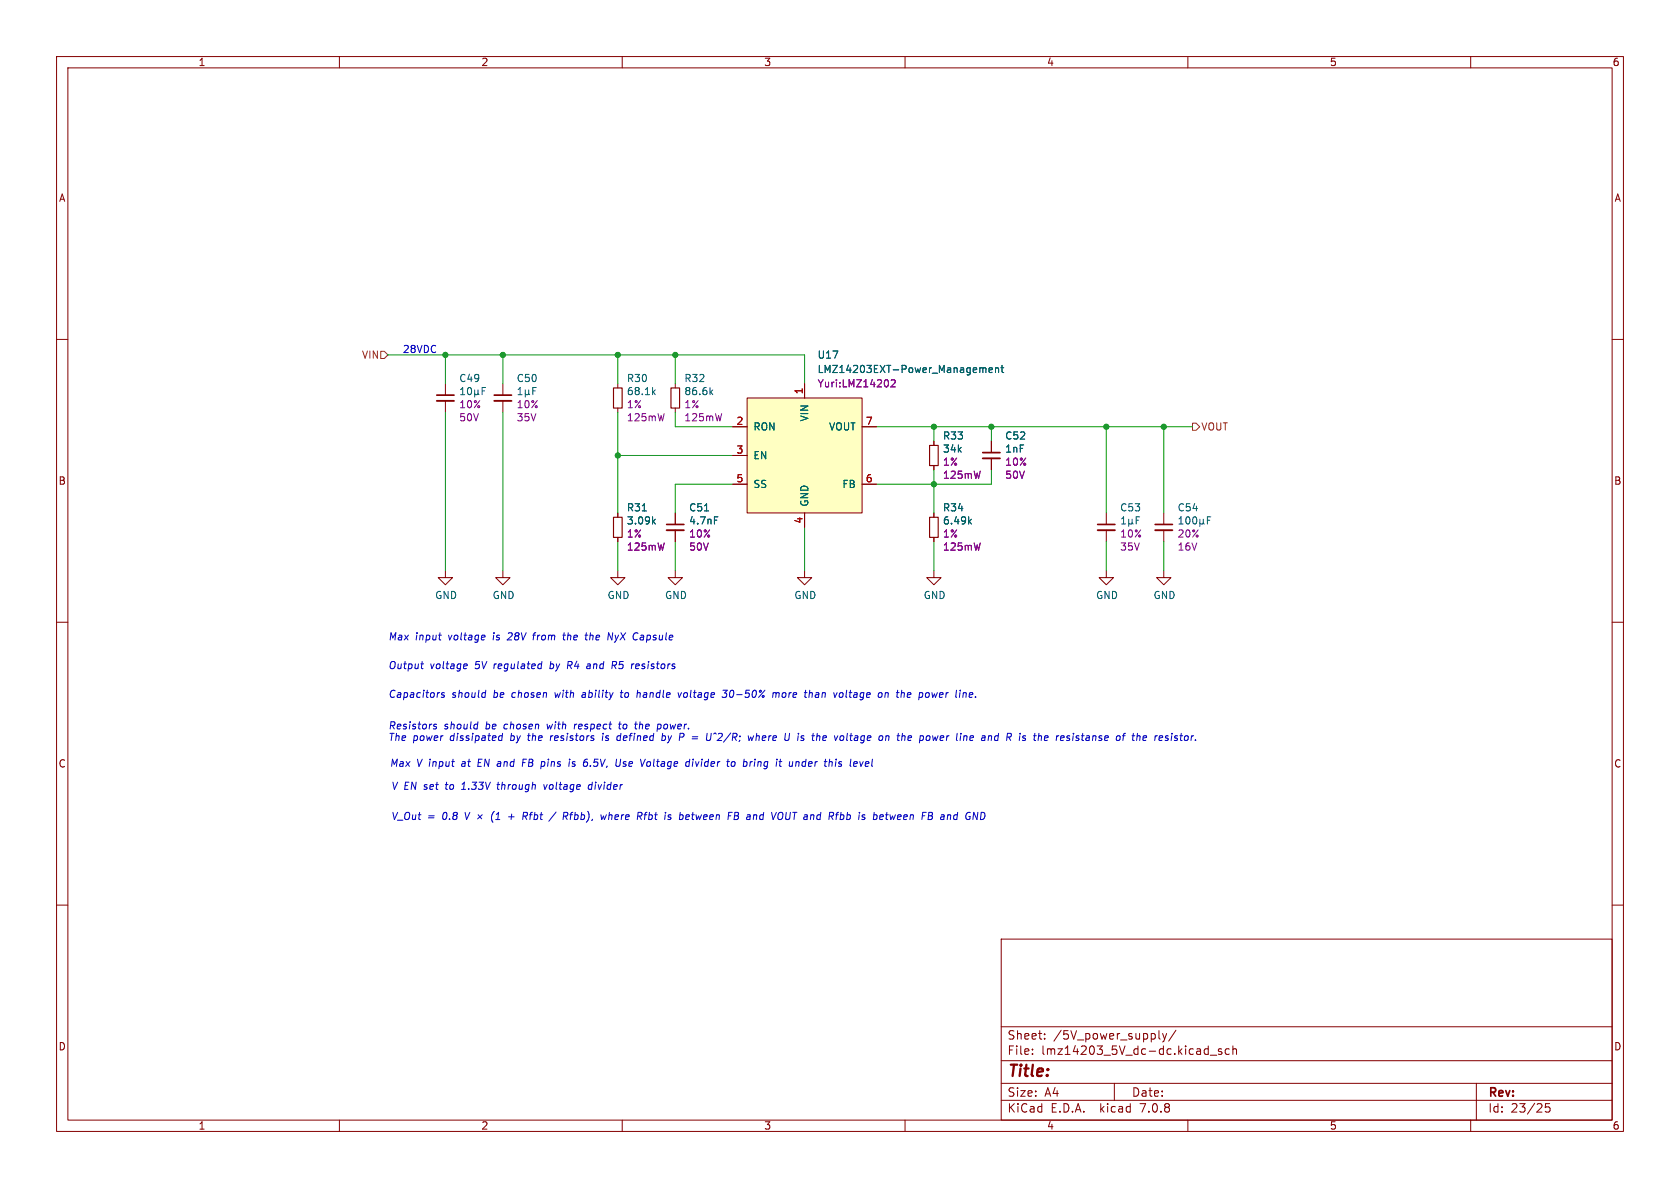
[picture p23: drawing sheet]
<svg xmlns="http://www.w3.org/2000/svg" width="297mm" height="210mm" viewBox="0 0 297 210" stroke-linecap="round" stroke-linejoin="round" font-family="sans-serif">
<defs><g id="words">
<text font-size="2.8" fill="#840000" x="178" y="190.9">Title:</text>
<g font-size="2.1" fill="#840000">
<text x="178" y="184">Sheet:</text>
<text x="186.2" y="184">/5V_power_supply/</text>
<text x="178" y="186.7">File:</text>
<text x="184.1" y="186.7">lmz14203_5V_dc-dc.kicad_sch</text>
<text x="178" y="196.9">KiCad</text>
<text x="178" y="194.1">Size:</text>
<text x="184.7" y="194.1">A4</text>
<text x="185.7" y="196.9">E.D.A.</text>
<text x="194.6" y="196.9">kicad</text>
<text x="200" y="194.1">Date:</text>
<text x="201.8" y="196.9">7.0.8</text>
<text x="263" y="194.3">Rev:</text>
<text x="263" y="196.9">Id:</text>
<text x="267.1" y="196.9">23/25</text>
</g>
<g font-size="1.8" fill="#840000">
<text x="35" y="11.9">1</text>
<text x="85" y="11.9">2</text>
<text x="135" y="11.9">3</text>
<text x="185" y="11.9">4</text>
<text x="235" y="11.9">5</text>
<text x="285" y="11.9">6</text>
<text x="10.3" y="35.9">A</text>
<text x="285.3" y="35.9">A</text>
<text x="10.3" y="85.9">B</text>
<text x="285.3" y="85.9">B</text>
<text x="10.3" y="135.9">C</text>
<text x="285.3" y="135.9">C</text>
<text x="10.3" y="185.9">D</text>
<text x="285.3" y="185.9">D</text>
<text x="35" y="199.9">1</text>
<text x="85" y="199.9">2</text>
<text x="135" y="199.9">3</text>
<text x="185" y="199.9">4</text>
<text x="235" y="199.9">5</text>
<text x="285" y="199.9">6</text>
</g>
<g font-size="1.8" fill="#725600">
<text x="63.9" y="63.6">VIN</text>
<text x="212.3" y="76.3">VOUT</text>
</g>
<g font-size="1.8" fill="#0000c2">
<text x="71.1" y="62.5">28VDC</text>
<text x="68.6" y="113.3">Max</text>
<text x="73.4" y="113.3">input</text>
<text x="79.3" y="113.3">voltage</text>
<text x="87.4" y="113.3">is</text>
<text x="90.2" y="113.3">28V</text>
<text x="94.9" y="113.3">from</text>
<text x="100.4" y="113.3">the</text>
<text x="104.5" y="113.3">the</text>
<text x="108.7" y="113.3">NyX Capsule</text>
<text x="68.6" y="118.4">Output</text>
<text x="76" y="118.4">voltage</text>
<text x="84" y="118.4">5V regulated</text>
<text x="97.6" y="118.4">by</text>
<text x="100.9" y="118.4">R4</text>
<text x="104.6" y="118.4">and</text>
<text x="109.2" y="118.4">R5</text>
<text x="112.8" y="118.4">resistors</text>
<text x="68.6" y="123.4">Capacitors</text>
<text x="79.9" y="123.4">should</text>
<text x="87.3" y="123.4">be</text>
<text x="90.7" y="123.4">chosen</text>
<text x="98.5" y="123.4">with</text>
<text x="103.5" y="123.4">ability</text>
<text x="110.6" y="123.4">to</text>
<text x="113.6" y="123.4">handle</text>
<text x="121.1" y="123.4">voltage</text>
<text x="129.2" y="123.4">30-50%</text>
<text x="138.2" y="123.4">more</text>
<text x="144.1" y="123.4">than</text>
<text x="149.5" y="123.4">voltage</text>
<text x="157.5" y="123.4">on</text>
<text x="161" y="123.4">the</text>
<text x="165.1" y="123.4">power</text>
<text x="171.8" y="123.4">line.</text>
<text x="68.6" y="129">Resistors</text>
<text x="68.6" y="131.1">The</text>
<text x="73" y="131.1">power</text>
<text x="78.5" y="129">should</text>
<text x="79.6" y="131.1">dissipated</text>
<text x="85.9" y="129">be</text>
<text x="89.3" y="129">chosen</text>
<text x="90.5" y="131.1">by</text>
<text x="93.8" y="131.1">the</text>
<text x="97.2" y="129">with</text>
<text x="97.9" y="131.1">resistors</text>
<text x="102.1" y="129">respect</text>
<text x="107.3" y="131.1">is</text>
<text x="110.1" y="131.1">defined</text>
<text x="110.3" y="129">to</text>
<text x="113.3" y="129">the</text>
<text x="117.4" y="129">power.</text>
<text x="118.2" y="131.1">by</text>
<text x="121.5" y="131.1">P =</text>
<text x="126.7" y="131.1">U^2/R;</text>
<text x="134.3" y="131.1">where</text>
<text x="141" y="131.1">U is</text>
<text x="146.3" y="131.1">the</text>
<text x="150.4" y="131.1">voltage</text>
<text x="158.5" y="131.1">on</text>
<text x="161.9" y="131.1">the</text>
<text x="166.1" y="131.1">power</text>
<text x="172.7" y="131.1">line</text>
<text x="177.4" y="131.1">and</text>
<text x="182" y="131.1">R is</text>
<text x="187.3" y="131.1">the</text>
<text x="191.4" y="131.1">resistanse</text>
<text x="202.3" y="131.1">of</text>
<text x="205.3" y="131.1">the</text>
<text x="209.4" y="131.1">resistor.</text>
<text x="68.8" y="135.6">Max</text>
<text x="73.6" y="135.6">V input</text>
<text x="81.8" y="135.6">at</text>
<text x="84.9" y="135.6">EN and</text>
<text x="93.2" y="135.6">FB pins</text>
<text x="101.8" y="135.6">is</text>
<text x="104.6" y="135.6">6.5V,</text>
<text x="110.5" y="135.6">Use</text>
<text x="115.1" y="135.6">Voltage</text>
<text x="123.3" y="135.6">divider</text>
<text x="130.8" y="135.6">to</text>
<text x="133.8" y="135.6">bring</text>
<text x="139.9" y="135.6">it</text>
<text x="142.4" y="135.6">under</text>
<text x="148.9" y="135.6">this</text>
<text x="153.5" y="135.6">level</text>
<text x="69.1" y="139.7">V EN set</text>
<text x="79" y="139.7">to</text>
<text x="82.1" y="139.7">1.33V</text>
<text x="88.5" y="139.7">through</text>
<text x="97" y="139.7">voltage</text>
<text x="105" y="139.7">divider</text>
<text x="69.1" y="145">V_Out</text>
<text x="75.5" y="145">=</text>
<text x="78.3" y="145">0.8</text>
<text x="90.7" y="145">+</text>
<text x="93.4" y="145">Rfbt</text>
<text x="98.5" y="145">/</text>
<text x="101" y="145">Rfbb),</text>
<text x="107.9" y="145">where</text>
<text x="114.5" y="145">Rfbt</text>
<text x="119.5" y="145">is</text>
<text x="122.3" y="145">between</text>
<text x="131.1" y="145">FB and</text>
<text x="139.3" y="145">VOUT and</text>
<text x="149.8" y="145">Rfbb</text>
<text x="155.3" y="145">is</text>
<text x="158.1" y="145">between</text>
<text x="166.9" y="145">FB and</text>
</g>
<g font-size="1.8" fill="#006464">
<text x="144.4" y="63.6">U17</text>
<text x="81.1" y="67.7">C49</text>
<text x="91.2" y="67.7">C50</text>
<text x="110.7" y="67.7">R30</text>
<text x="110.7" y="70.1">68.1k</text>
<text x="120.9" y="67.7">R32</text>
<text x="120.9" y="70.1">86.6k</text>
<text x="133.1" y="76.3">RON</text>
<text x="143.1" y="74.6" transform="rotate(-90 143.1 74.6)">VIN</text>
<text x="146.5" y="76.3">VOUT</text>
<text x="166.6" y="77.9">R33</text>
<text x="177.6" y="77.9">C52</text>
<text x="133.1" y="81.4">EN</text>
<text x="166.6" y="80.2">34k</text>
<text x="177.6" y="80.2">1nF</text>
<text x="133.1" y="86.5">SS</text>
<text x="143.1" y="89.7" transform="rotate(-90 143.1 89.7)">GND</text>
<text x="148.8" y="86.5">FB</text>
<text x="110.7" y="90.6">R31</text>
<text x="110.7" y="92.9">3.09k</text>
<text x="121.7" y="90.6">C51</text>
<text x="121.7" y="92.9">4.7nF</text>
<text x="166.6" y="90.6">R34</text>
<text x="166.6" y="92.9">6.49k</text>
<text x="197.9" y="90.6">C53</text>
<text x="208.1" y="90.6">C54</text>
<text x="76.8" y="106.1">GND</text>
<text x="87" y="106.1">GND</text>
<text x="107.3" y="106.1">GND</text>
<text x="117.5" y="106.1">GND</text>
<text x="140.3" y="106.1">GND</text>
<text x="163.2" y="106.1">GND</text>
<text x="193.7" y="106.1">GND</text>
<text x="203.8" y="106.1">GND</text>
</g>
<g font-size="1.8" fill="#a90000">
<text x="142" y="69.8" transform="rotate(-90 142 69.8)">1</text>
<text x="130.1" y="75.2">2</text>
<text x="153" y="75.2">7</text>
<text x="130.1" y="80.3">3</text>
<text x="130.1" y="85.3">5</text>
<text x="153" y="85.3">6</text>
<text x="142" y="92.7" transform="rotate(-90 142 92.7)">4</text>
</g>
<g font-size="1.8" fill="#840084">
<text x="144.4" y="66.1">LMZ14203EXT-Power_Management</text>
<text x="144.4" y="68.7">Yuri:LMZ14202</text>
<text x="81.1" y="72.4">10%</text>
<text x="81.1" y="74.7">50V</text>
<text x="91.2" y="72.4">10%</text>
<text x="91.2" y="74.7">35V</text>
<text x="110.7" y="72.4">1%</text>
<text x="110.7" y="74.7">125mW</text>
<text x="120.9" y="72.4">1%</text>
<text x="120.9" y="74.7">125mW</text>
<text x="166.6" y="82.5">1%</text>
<text x="177.6" y="82.5">10%</text>
<text x="166.6" y="84.8">125mW</text>
<text x="177.6" y="84.8">50V</text>
<text x="110.7" y="95.2">1%</text>
<text x="121.7" y="95.2">10%</text>
<text x="166.6" y="95.2">1%</text>
<text x="197.9" y="95.2">10%</text>
<text x="208.1" y="95.2">20%</text>
<text x="110.7" y="97.5">125mW</text>
<text x="121.7" y="97.5">50V</text>
<text x="166.6" y="97.5">125mW</text>
<text x="197.9" y="97.5">35V</text>
<text x="208.1" y="97.5">16V</text>
</g>
</g></defs>
<g fill="none" stroke="#840000" stroke-width=".18">
<path d="M10 10h277v190h-277zM12 12h273v186h-273zM60 10v2M110 10v2M160 10v2M210 10v2M260 10v2M10 60h2M285 60h2M78.7 67.8v2.1M78.7 70.9v2M88.9 67.8v2.1"/>
<path d="M88.9 70.9v2M109.2 67.8v.8M109.2 72.1v.8M119.4 67.8v.8M119.4 72.1v.8M129.5 75.4h2.6M132.1 70.4h20.3v20.3h-20.3zM142.2 67.8v2.6M152.4 75.4h2.5M165.1 78v.7M175.3 78v2M109.2 90.7v.7"/>
<path d="M109.2 95v.8M119.4 90.7v2M119.4 93.7v2.1M129.5 80.5h2.6M129.5 85.6h2.6M142.2 90.7v2.5M152.4 85.6h2.5M165.1 82.3v.8M165.1 90.7v.7M165.1 95v.8M175.3 81v2.1M195.6 90.7v2"/>
<path d="M195.6 93.7v2.1M205.7 90.7v2M205.7 93.7v2.1M10 110h2M78.7 100.8v1.3h1.3l-1.3 1.3-1.2-1.3h1.2M88.9 100.8v1.3h1.3l-1.3 1.3-1.3-1.3h1.3M109.2 100.8v1.3h1.3l-1.3 1.3-1.3-1.3h1.3M119.4 100.8v1.3h1.2l-1.2 1.3-1.3-1.3h1.3M142.2 100.8v1.3h1.3l-1.3 1.3-1.2-1.3h1.2M165.1 100.8v1.3h1.3l-1.3 1.3-1.3-1.3h1.3M195.6 100.8v1.3h1.2l-1.2 1.3-1.3-1.3h1.3M205.7 100.8v1.3h1.3l-1.3 1.3-1.2-1.3h1.2"/>
<path d="M285 110h2M10 160h2M285 160h2M177 166h108v32h-108zM60 198v2M110 198v2M160 198v2M177 194.5h108M177 191.5h108M177 187.5h108M177 181.5h108M182.5 186.3v.1"/>
<path d="M182.5 185.5v.1M184.7 183.6v.1M184.7 182.8v.1M197 191.5v3M204.9 182.2v1.3l.2 .2M205.5 182.7l.4 1M205.9 183.7l-.2 .4-.2 .1M206.2 182.7l-.3 1M207.9 182.1l-1.3 2M210 198v2M213.5 185.4l.1 .1M213.6 184.9v1.5"/>
<path d="M213.6 186.3l-.1 .1M214 186.5h1.1M216 185.5l-.4-.1-.2 .2 .1 .2 .5 .2v.3h-.6M217.3 185.5l-.4-.1-.3 .3v.4l.1 .2h.6M218 185.5l.2-.1 .3 .1 .1 .9M218 184.9v1.5M260 198v2M261 191.5v6.5M274 195.1h-.8v.7l.2-.1h.5l.1 .3v.5l-.3 .1-.5-.1"/>
</g>
<path d="M132.1 70.4h20.3v20.3h-20.3z" fill="#ffffc2" stroke="#ffffc2" stroke-width=".18"/>
<g fill="none" stroke="#006464" stroke-width=".18">
<path d="M81.4 69.8h.8M81.4 68.9l.4-.4v1.3M82.8 68.6l.1-.1a.68 .68 0 0 1 .5 .6 .68 .68 0 0 1-.5 .7 .84 .84 0 0 1-.1-1.2zM83.9 69.6l.2 .2h.2l.2-.2M83.9 68.9v1.3M84.5 69.6l.2 .2M84.5 68.9v.7M85.2 69.1h.5M85.8 68.5h-.6v1.3M91.6 69.8h.7M91.6 68.9l.4-.4v1.3M92.9 69.6l.1 .2h.3l.2-.2"/>
<path d="M92.9 68.9v1.3M93.5 69.6l.1 .2M93.5 68.9v.7M94.2 69.1h.4M94.8 68.5h-.6v1.3M115.5 69.3l.3 .5M115.8 68.9l-.4 .5M125.6 69.3l.4 .5M126 68.9l-.5 .5M173.8 65.1h.4l.1 .8M174.8 65.4l.6-.1v-.2l-.4-.1-.2 .2 .1 .6h.5M176 65.1l.2-.1 .3 .1v.8"/>
<path d="M176 65v.9M177 65h.4M177.1 64.6v1.1l.3 .2M113.6 90.3h.7M115.5 92.1l.3 .5M115.8 91.8l-.4 .5M124.5 90.3h.8M126.3 91.4h.6M171.4 92.1l.3 .5M171.7 91.8l-.5 .5M198.3 92.6h.7M198.3 91.7l.3-.3v1.2"/>
<path d="M199.5 92.4l.2 .2h.3l.1-.2M199.5 91.8v1.3M200.1 92.4l.2 .2M200.1 91.8v.6M200.9 92h.4M201.5 91.4h-.6v1.2M208.4 92.6h.8M208.4 91.7l.4-.3v1.2M209.8 91.5l.1-.1a.68 .68 0 0 1 .5 .6 .68 .68 0 0 1-.5 .6l-.1-.1-.2-.4zM211 91.4h.2a.68 .68 0 0 1 .4 .6 .68 .68 0 0 1-.4 .6 .84 .84 0 0 1-.2-1.2zM212.1 92.4l.2 .2h.2l.2-.2M212.1 91.8v1.3"/>
<path d="M212.7 92.4l.2 .2M212.7 91.8v.6M213.4 92h.5M214.1 91.4h-.7v1.2"/>
</g>
<path d="M117.4 73.1l-.3 1.3M127.6 73.1l-.3 1.3M157.7 67.1l-.2 .1M158 67.1l.3 .3-.1 .3-.7 .7h.8M117.4 96l-.3 1.3M173.3 96l-.3 1.3M173.3 83.3l-.3 1.3" fill="none" stroke="#840084" stroke-width=".18"/>
<path d="M77.2 70.9h3.1M87.4 70.9h3M117.9 93.7h3M173.7 81h3.1M194.1 93.7h3M204.2 93.7h3.1" fill="none" stroke="#840000" stroke-width=".33"/>
<path d="M77.2 69.9h3.1M87.4 69.9h3M117.9 92.7h3M173.7 80h3.1M194.1 92.7h3M204.2 92.7h3.1" fill="none" stroke="#840000" stroke-width=".3"/>
<path d="M108.5 68.6h1.5v3.5h-1.5zM118.6 68.6h1.5v3.5h-1.5zM164.3 78.7h1.6v3.6h-1.6zM108.5 91.4h1.5v3.6h-1.5zM164.3 91.4h1.6v3.6h-1.6z" fill="none" stroke="#840000" stroke-width=".2"/>
<path d="M67.3 62.1h.6l.7 .6-.7 .7h-.6zM210.8 74.8h.7l.6 .6-.6 .7h-.7z" fill="none" stroke="#725600" stroke-width=".18"/>
<g fill="none" stroke="#0000c2" stroke-width=".18">
<path d="M74.4 117.4h.5M74.7 118.2h.1M77.5 112.3h.5M82.2 117.4h.4v.3l-.6 .1M82.5 118.1l-.2 .1M85.6 112.3l.1 .3-.6 .1M94.2 112.3h.5M94.5 111.9l-.2 1.2M95.6 117.4h.1M95.8 116.9l-.2 1.3M99.5 112.3h.5M99.7 111.9l-.1 1 .3 .2"/>
<path d="M100.4 117.6h.5M100.5 116.9l-.2 1.3M103.4 112.3h.5M103.7 111.9l-.2 1 .3 .2M103.9 118.2h.3M104.2 117.4h-.4M104.2 117.7l-.4 .1M107.6 111.9l.6 1.2 .1-1.2M108.5 117.6l.4 .6M108.8 116.9h-.5l-.1 1.3M108.9 117.5l-.7 .1M77.2 128.1l-.3-.1-.2 .3 .4 .2v.3h-.5"/>
<path d="M77.6 122.4h.1M78.6 122.5l-.3-.1-.2 .3 .4 .2v.3h-.5M81.6 139.5h.7M81.8 138.6h-.1M84.5 127.6l-.2 1.3M85.9 122l-.2 1.3M87.9 138.7h.4M88.1 138.3l-.1 1.1 .2 .1M88.3 130.1h.5M88.7 130.8l-.4 .1M88.8 129.6l-.1 1.3M92.4 134.8h.4"/>
<path d="M93.1 134.2h-.6l-.2 1.3M93.3 130.1h.5M96.1 138.7l.2 .8 .4-.8M96.7 128l.2 .9M97.4 130.1l-.1 .8M97.4 130.2v.1M98.1 122.4l.1 .9M100.7 134.6l-.1 .9M100.7 134.2v.1M101.1 135.4l.4 .1M101.4 134.6l-.2 .3 .1 .2M101.6 128l-.1 .9"/>
<path d="M101.7 128.1l-.1 .2M103.1 122.8l-.2 .2 .1 .3M103.1 122.4l-.1 .1M103.6 134.2h.3M103.7 134.7l.2 .2-.2 .5M104.7 138.8h-.5l-.2 .5 .2 .2h.4M104.7 138.3l-.1 1.2M106.6 130.1l-.1 .8M109.1 130.8h.5M109.2 130.1h.5M109.4 128h.4M109.6 127.6l-.1 1.1 .2 .2"/>
<path d="M109.7 122.4h.4M109.7 134.2l-.1 1-.1 .2-.4 .1M109.8 129.6l-.2 1.3M109.9 122l-.1 1.1 .2 .2M112.2 128h.5M112.3 128.8l.3 .1M112.4 127.6l-.1 1.1M112.7 122l-.1 1.3M113.2 122.5l-.3-.1-.2 .2M114.8 134.6l-.4 .2-.1 .4 .2 .3 .3-.1M116.3 128.1l.4-.1 .2 .3-.1 .4-.5 .2M117.1 130.1h.4l.2 .2-.2 .5h-.5"/>
<path d="M117.2 129.6l-.2 1.3M119.9 122.4l.2 .9 .4-.9M120.9 129.9l-.1 .3M121.5 134.6l.4 .1M121.8 135.4l-.1 .1M121.9 134.2l-.1 1.3M122.5 134.6l-.1 .9M122.5 134.2v.1M125.7 129.6l-.1 1.1M126.4 129.6l-.3 .2M127.8 122h.8l-.5 .5 .3 .1v.6l-.2 .1-.5-.1M129.3 134.9l.3-.3 .3 .1 .1 .2-.2 .5-.3 .1-.2-.1"/>
<path d="M132.9 134.6h.1M133.2 130.1l-.3 .8-.2-.6-.3 .6M133.8 129.6l-.2 1.3M134.1 130.1l-.4 .1M136.7 122.6l.4-.2 .1 .2M136.7 122.4l-.1 .9M137.2 122.6l.2-.2 .3 .1v.8M137.2 122.6l-.1 .7M142 134.7l-.2 .5 .2 .3M143.1 122.6l.2-.2 .3 .1-.1 .8M143.2 122l-.2 1.3M145.9 130.1h-.2l-.2 .1v.6l.3 .1"/>
<path d="M146.1 130.4l-.6 .1M147.8 134.6l-.1 .9M147.8 134.2v.1M148.2 135.4l.4 .1M148.5 122.6l.2-.2 .3 .2v.4l-.1 .2-.3 .1-.2-.1zM148.5 134.6l-.2 .3 .1 .2M149.8 129.6l-.1 1.1 .1 .2M152.6 134.6l-.4 .9M153.1 134.7l-.2 .6 .2 .2M153.6 134.9l-.6 .2M155.7 122.4l.3 .3-.2 .5M156.5 122.6l.2-.2 .3 .1v.8"/>
<path d="M156.5 122.4l-.1 .9M156.7 130.1h.4v.8M160.6 122.4l-.2 .2v.5l.1 .2h.3M161 130.1l.1 .3-.6 .1M161 122.7l-.6 .2M164.1 122.4l.2 .3v.3l-.3 .3M165 130.9l.3-.6 .2 .6M170.7 122.4l.1 .2v.7M171.6 130.1h.3l.2 .3-.6 .1M172 130.8l-.4 .1M176.1 130.1h.4M176.4 130.8l-.4 .1"/>
<path d="M176.5 129.6l-.1 1.3M181 130.5l.3 .2-.2 .2M181 130.1h.3M186.8 130.1l-.1 .8M186.9 130.2l-.1 .1M190.3 130.4l.4 .3v.1l-.4 .1M190.3 130.1h.5M200.1 130.1h.5M200.4 129.6l-.2 1.1 .3 .2M201 130.2l.2-.1h.3v.8M201.1 129.6l-.2 1.3M204.5 130.1h.1"/>
<path d="M208.6 130.1h.5M208.8 129.6l-.1 1.1 .3 .2M82.2 143.6l.3 1.3 .6-1.3M84.5 144l.7 .8M85.3 144l-.9 .8M87.4 143.4a1.49 1.49 0 0 0-.3 2M87.6 144.9h.8M87.7 144l.4-.4-.1 1.3M89.9 144.4h1M92.8 144.3l.3 .6M93 143.6h-.4l-.2 1.3M93.1 144.2l-.6 .1"/>
<path d="M98.3 143.5l-1.3 1.7M99.7 143.6h.5l.2 .2-.2 .4-.6 .1M99.9 144.3l.4 .6M106.2 144l.2 .9 .3-.6 .2 .6 .3-.9M113 144.3l.4 .6M113.3 143.6l.2 .2-.1 .4M113.9 144h.4M114.1 143.8l-.2 1.1M118.5 144.5l.1 .2-.2 .2M118.5 144l.1 .1M121.5 144l.3 .1M121.7 144.8l-.3 .1"/>
<path d="M121.9 144.3l-.7 .2M129.9 144.2h.4M129.9 143.6h.5l.2 .2-.3 .4 .2 .1v.3l-.2 .3h-.5zM138.4 143.8v.7M139 143.6l-.1 1 .1 .2M148.8 144h.2l.2 .3v.3l-.3 .3M154.4 144.8h.5M154.5 143.6l-.1 1.3M154.9 144l-.4 .1M157.3 144l.2 .9 .3-.6M166.5 144.4l-.2 .3 .1 .2M174.1 143.9v.4"/>
</g>
<g fill="none" stroke="#009600" stroke-width=".18">
<path d="M68.6 62.7h73.6v5.1M78.7 62.7v5.1M78.7 72.9v27.9M88.9 62.7v5.1M88.9 72.9v27.9M109.2 62.7v5.1M109.2 72.9v17.8M119.4 72.9v2.5h10.1M119.4 62.7v5.1M154.9 75.4h55.9M165.1 75.4v2.6M175.3 75.4v2.6"/>
<path d="M195.6 75.4v15.3M205.7 75.4v15.3M109.2 80.5h20.3M109.2 95.8v5M119.4 95.8v5M129.5 85.6h-10.1v5.1M142.2 93.2v7.6M165.1 83.1v7.6M165.1 95.8v5M175.3 83.1v2.5h-20.4M195.6 95.8v5M205.7 95.8v5"/>
</g>
<g fill="#009600" stroke="#009600" stroke-width=".18">
<circle cx="119.4" cy="62.7" r=".46"/>
<circle cx="109.2" cy="62.7" r=".46"/>
<circle cx="78.7" cy="62.7" r=".46"/>
<circle cx="88.9" cy="62.7" r=".46"/>
<circle cx="109.2" cy="80.5" r=".46"/>
<circle cx="195.6" cy="75.4" r=".46"/>
<circle cx="175.3" cy="75.4" r=".46"/>
<circle cx="205.7" cy="75.4" r=".46"/>
<circle cx="165.1" cy="75.4" r=".46"/>
<circle cx="165.1" cy="85.6" r=".46"/>
</g>
<use href="#words"/>
</svg>
